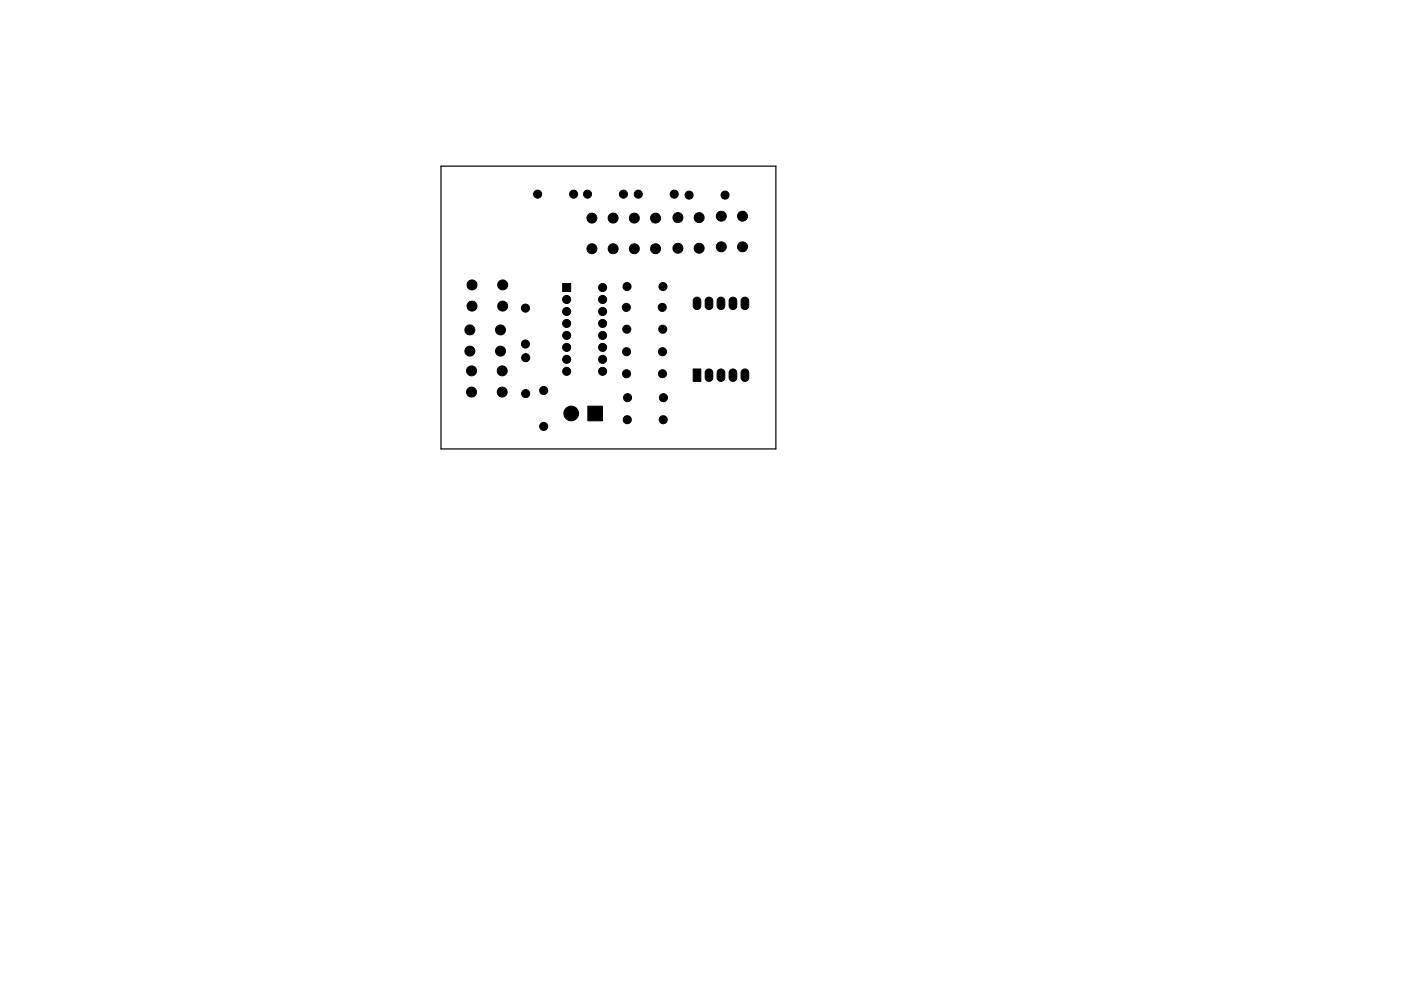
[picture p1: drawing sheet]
<svg xmlns="http://www.w3.org/2000/svg" width="297mm" height="210mm" viewBox="0 0 297 210" stroke-linecap="round" stroke-linejoin="round" font-family="sans-serif">
<path d="M93.5 35.2h71v60h-71z" fill="none" stroke="#000" stroke-width=".25"/>
<g fill="#000" stroke="#000" stroke-width=".21">
<path d="M119.3 60.2h1.7v1.7h-1.7zM147.2 63.3a.81 .81 0 0 1 .9-.2 .81 .81 0 0 1 .5 .7v1.1a.81 .81 0 0 1-.8 .8 .81 .81 0 0 1-.8-.8v-1.2zM149.7 78.5a.81 .81 0 0 1 .9-.2 .81 .81 0 0 1 .5 .8v1a.81 .81 0 0 1-.8 .8 .81 .81 0 0 1-.8-.8v-1.2zM149.7 63.3a.81 .81 0 0 1 .9-.2 .81 .81 0 0 1 .5 .7v1.1a.81 .81 0 0 1-.8 .8 .81 .81 0 0 1-.8-.8v-1.2zM152.3 78.5a.81 .81 0 0 1 .9-.2 .81 .81 0 0 1 .5 .8v1a.81 .81 0 0 1-.8 .8 .81 .81 0 0 1-.9-.8l.1-1.2zM152.3 63.3a.81 .81 0 0 1 .9-.2 .81 .81 0 0 1 .5 .7v1.1a.81 .81 0 0 1-.8 .8 .81 .81 0 0 1-.9-.8l.1-1.2zM154.8 78.5a.81 .81 0 0 1 .9-.2 .81 .81 0 0 1 .5 .8v1a.81 .81 0 0 1-.8 .8 .81 .81 0 0 1-.8-.8v-1.2zM154.8 63.3a.81 .81 0 0 1 .9-.2 .81 .81 0 0 1 .5 .7v1.1a.81 .81 0 0 1-.8 .8 .81 .81 0 0 1-.8-.8v-1.2zM157.4 78.5a.81 .81 0 0 1 .8-.2 .81 .81 0 0 1 .6 .8v1a.81 .81 0 0 1-.9 .8 .81 .81 0 0 1-.8-.8v-1.2zM157.4 63.3a.81 .81 0 0 1 .8-.2 .81 .81 0 0 1 .6 .7v1.1a.81 .81 0 0 1-.9 .8 .81 .81 0 0 1-.8-.8v-1.2zM124.6 86.2h3.1v3.1h-3.1zM147 78.3h1.6v2.6h-1.6z"/>
<circle cx="114" cy="41.2" r=".86"/>
<circle cx="121.6" cy="41.2" r=".86"/>
<circle cx="124.6" cy="41.2" r=".86"/>
<circle cx="125.5" cy="52.8" r="1.06"/>
<circle cx="125.5" cy="46.3" r="1.06"/>
<circle cx="130" cy="52.8" r="1.06"/>
<circle cx="130" cy="46.3" r="1.06"/>
<circle cx="132.2" cy="41.2" r=".86"/>
<circle cx="134.5" cy="52.8" r="1.06"/>
<circle cx="134.5" cy="46.3" r="1.06"/>
<circle cx="135.3" cy="41.2" r=".86"/>
<circle cx="139" cy="52.8" r="1.06"/>
<circle cx="139" cy="46.3" r="1.06"/>
<circle cx="143" cy="41.2" r=".86"/>
<circle cx="143.7" cy="52.7" r="1.06"/>
<circle cx="143.7" cy="46.2" r="1.06"/>
<circle cx="146.1" cy="41.4" r=".86"/>
<circle cx="148.2" cy="52.7" r="1.06"/>
<circle cx="148.2" cy="46.2" r="1.06"/>
<circle cx="152.9" cy="52.4" r="1.06"/>
<circle cx="152.9" cy="45.9" r="1.06"/>
<circle cx="153.7" cy="41.4" r=".86"/>
<circle cx="157.4" cy="52.4" r="1.06"/>
<circle cx="157.4" cy="45.9" r="1.06"/>
<circle cx="99.6" cy="74.5" r="1.06"/>
<circle cx="99.6" cy="70" r="1.06"/>
<circle cx="100" cy="78.7" r="1.05"/>
<circle cx="100.1" cy="64.9" r="1.06"/>
<circle cx="100.1" cy="60.4" r="1.05"/>
<circle cx="106.1" cy="74.5" r="1.06"/>
<circle cx="106.1" cy="70" r="1.06"/>
<circle cx="106.5" cy="78.7" r="1.05"/>
<circle cx="106.6" cy="64.9" r="1.06"/>
<circle cx="106.6" cy="60.4" r="1.05"/>
<circle cx="111.4" cy="73" r=".86"/>
<circle cx="111.4" cy="65.4" r=".85"/>
<circle cx="111.5" cy="75.9" r=".86"/>
<circle cx="120.1" cy="63.5" r=".86"/>
<circle cx="120.1" cy="76.2" r=".86"/>
<circle cx="120.1" cy="73.7" r=".86"/>
<circle cx="120.1" cy="78.8" r=".86"/>
<circle cx="120.1" cy="66.1" r=".86"/>
<circle cx="120.1" cy="71.2" r=".86"/>
<circle cx="120.1" cy="68.6" r=".86"/>
<circle cx="127.8" cy="76.2" r=".86"/>
<circle cx="127.8" cy="68.6" r=".86"/>
<circle cx="127.8" cy="73.7" r=".86"/>
<circle cx="127.8" cy="78.8" r=".86"/>
<circle cx="127.8" cy="71.2" r=".86"/>
<circle cx="127.8" cy="66.1" r=".86"/>
<circle cx="127.8" cy="63.5" r=".86"/>
<circle cx="127.8" cy="61" r=".86"/>
<circle cx="132.8" cy="65.2" r=".86"/>
<circle cx="132.8" cy="79.3" r=".86"/>
<circle cx="132.8" cy="74.6" r=".86"/>
<circle cx="132.9" cy="69.8" r=".86"/>
<circle cx="132.9" cy="60.8" r=".86"/>
<circle cx="140.4" cy="65.2" r=".86"/>
<circle cx="140.5" cy="74.6" r=".86"/>
<circle cx="140.5" cy="79.3" r=".86"/>
<circle cx="140.5" cy="69.8" r=".86"/>
<circle cx="140.6" cy="60.8" r=".86"/>
<circle cx="100" cy="83.2" r="1.06"/>
<circle cx="106.5" cy="83.2" r="1.06"/>
<circle cx="111.5" cy="83.5" r=".86"/>
<circle cx="115.3" cy="90.5" r=".86"/>
<circle cx="115.3" cy="82.8" r=".86"/>
<circle cx="121.1" cy="87.7" r="1.56"/>
<circle cx="133" cy="89" r=".86"/>
<circle cx="133" cy="84.4" r=".86"/>
<circle cx="140.6" cy="89" r=".86"/>
<circle cx="140.7" cy="84.4" r=".86"/>
</g>
</svg>
